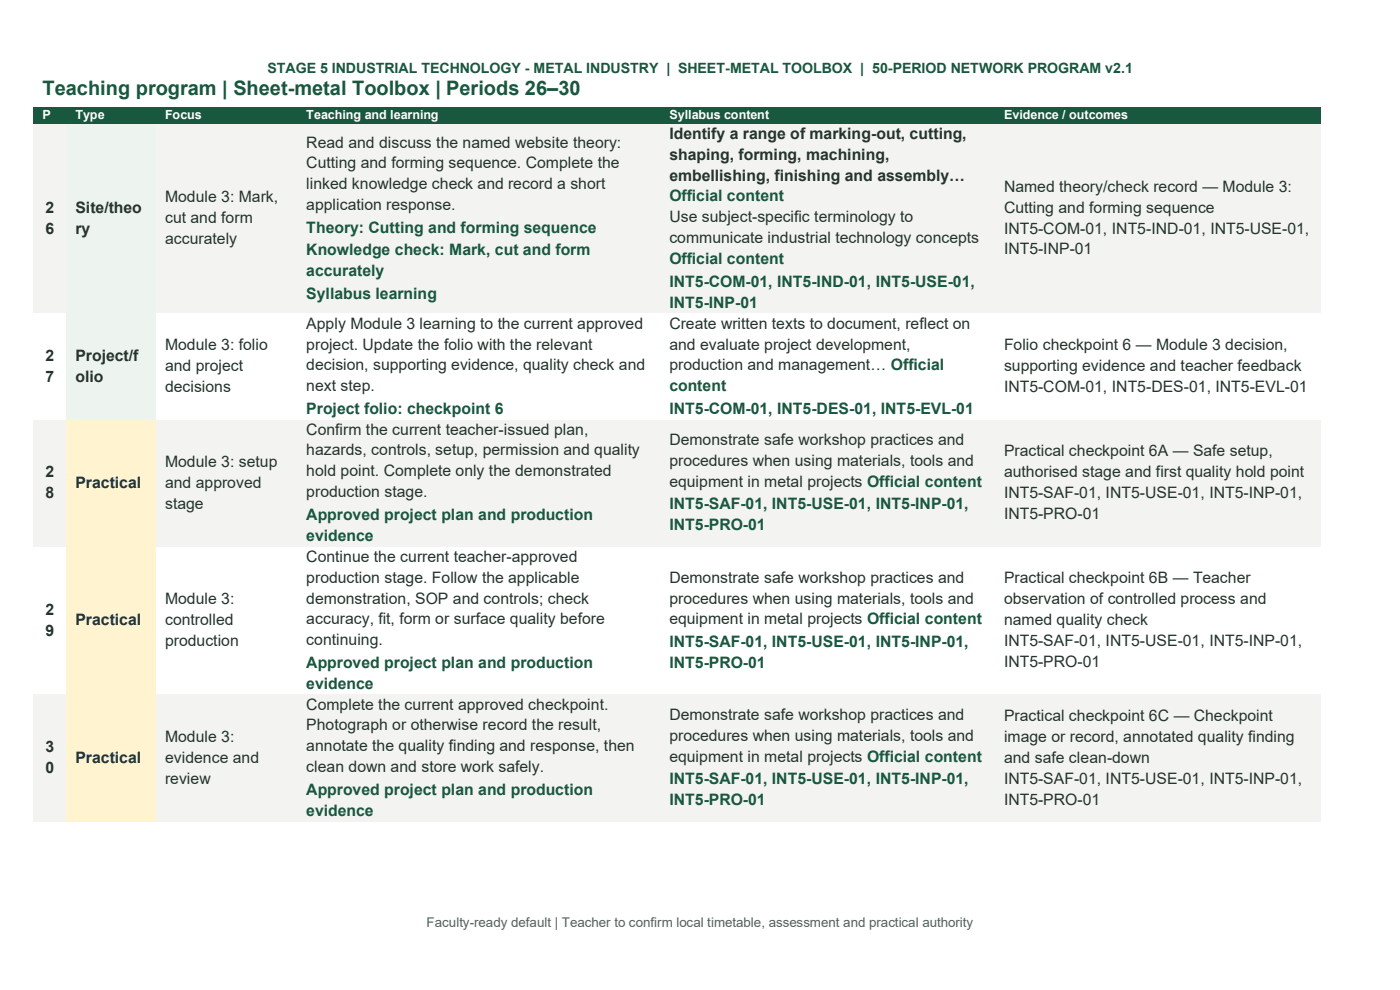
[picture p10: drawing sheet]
<svg xmlns="http://www.w3.org/2000/svg" width="297mm" height="210mm" viewBox="0 0 297 210" stroke-linecap="round" stroke-linejoin="round" font-family="sans-serif">
<defs><g id="words">
<text font-size="4.2" fill="#17583f" x="9" y="20.1">Teaching program | Sheet-metal Toolbox | Periods 26–30</text>
<g font-size="3.3" fill="#25342d">
<text x="142" y="29.4">Identify a range of marking-out, cutting,</text>
<text x="65" y="31.3">Read and discuss the named website theory:</text>
<text x="65" y="35.7">Cutting and forming sequence. Complete the</text>
<text x="142" y="33.9">shaping, forming, machining,</text>
<text x="65" y="40.2">linked knowledge check and record a short</text>
<text x="142" y="38.3">embellishing, finishing and assembly…</text>
<text x="213" y="40.7">Named theory/check record — Module 3:</text>
<text x="9.7" y="45.1">2</text>
<text x="16" y="45.1">Site/theo</text>
<text x="35" y="42.9">Module 3: Mark,</text>
<text x="35" y="47.3">cut and form</text>
<text x="65" y="44.6">application response.</text>
<text x="142" y="47.2">Use subject-specific terminology to</text>
<text x="213" y="45.1">Cutting and forming sequence</text>
<text x="9.7" y="49.6">6</text>
<text x="16" y="49.6">ry</text>
<text x="35" y="51.8">accurately</text>
<text x="142" y="51.6">communicate industrial technology concepts</text>
<text x="213" y="49.6">INT5-COM-01, INT5-IND-01, INT5-USE-01,</text>
<text x="213" y="54">INT5-INP-01</text>
<text x="65" y="69.7">Apply Module 3 learning to the current approved</text>
<text x="142" y="69.7">Create written texts to document, reflect on</text>
<text x="9.7" y="76.5">2</text>
<text x="16" y="76.5">Project/f</text>
<text x="35" y="74.3">Module 3: folio</text>
<text x="65" y="74.1">project. Update the folio with the relevant</text>
<text x="142" y="74.1">and evaluate project development,</text>
<text x="213" y="74.3">Folio checkpoint 6 — Module 3 decision,</text>
<text x="9.7" y="81">7</text>
<text x="16" y="81">olio</text>
<text x="35" y="78.7">and project</text>
<text x="35" y="83.2">decisions</text>
<text x="65" y="78.5">decision, supporting evidence, quality check and</text>
<text x="65" y="83">next step.</text>
<text x="142" y="78.5">production and management… Official</text>
<text x="213" y="78.7">supporting evidence and teacher feedback</text>
<text x="213" y="83.2">INT5-COM-01, INT5-DES-01, INT5-EVL-01</text>
<text x="65" y="92.2">Confirm the current teacher-issued plan,</text>
<text x="142" y="94.4">Demonstrate safe workshop practices and</text>
<text x="9.7" y="101.2">2</text>
<text x="35" y="99">Module 3: setup</text>
<text x="65" y="96.6">hazards, controls, setup, permission and quality</text>
<text x="65" y="101.1">hold point. Complete only the demonstrated</text>
<text x="142" y="98.9">procedures when using materials, tools and</text>
<text x="213" y="96.8">Practical checkpoint 6A — Safe setup,</text>
<text x="213" y="101.2">authorised stage and first quality hold point</text>
<text x="9.7" y="105.7">8</text>
<text x="16" y="103.5">Practical</text>
<text x="35" y="103.5">and approved</text>
<text x="35" y="107.9">stage</text>
<text x="65" y="105.5">production stage.</text>
<text x="142" y="103.3">equipment in metal projects Official content</text>
<text x="213" y="105.7">INT5-SAF-01, INT5-USE-01, INT5-INP-01,</text>
<text x="213" y="110.1">INT5-PRO-01</text>
<text x="65" y="119.2">Continue the current teacher-approved</text>
<text x="65" y="123.6">production stage. Follow the applicable</text>
<text x="142" y="123.6">Demonstrate safe workshop practices and</text>
<text x="213" y="123.8">Practical checkpoint 6B — Teacher</text>
<text x="9.7" y="130.4">2</text>
<text x="35" y="128.2">Module 3:</text>
<text x="65" y="128">demonstration, SOP and controls; check</text>
<text x="142" y="128">procedures when using materials, tools and</text>
<text x="213" y="128.2">observation of controlled process and</text>
<text x="9.7" y="134.9">9</text>
<text x="16" y="132.6">Practical</text>
<text x="35" y="132.6">controlled</text>
<text x="35" y="137.1">production</text>
<text x="65" y="132.4">accuracy, fit, form or surface quality before</text>
<text x="65" y="136.9">continuing.</text>
<text x="142" y="132.4">equipment in metal projects Official content</text>
<text x="213" y="132.6">named quality check</text>
<text x="213" y="137.1">INT5-SAF-01, INT5-USE-01, INT5-INP-01,</text>
<text x="213" y="141.5">INT5-PRO-01</text>
<text x="65" y="150.5">Complete the current approved checkpoint.</text>
<text x="65" y="155">Photograph or otherwise record the result,</text>
<text x="142" y="152.8">Demonstrate safe workshop practices and</text>
<text x="213" y="152.9">Practical checkpoint 6C — Checkpoint</text>
<text x="9.7" y="159.6">3</text>
<text x="16" y="161.8">Practical</text>
<text x="35" y="157.3">Module 3:</text>
<text x="35" y="161.8">evidence and</text>
<text x="65" y="159.4">annotate the quality finding and response, then</text>
<text x="142" y="157.2">procedures when using materials, tools and</text>
<text x="142" y="161.6">equipment in metal projects Official content</text>
<text x="213" y="157.3">image or record, annotated quality finding</text>
<text x="213" y="161.8">and safe clean-down</text>
<text x="9.7" y="164">0</text>
<text x="35" y="166.2">review</text>
<text x="65" y="163.8">clean down and store work safely.</text>
<text x="213" y="166.2">INT5-SAF-01, INT5-USE-01, INT5-INP-01,</text>
<text x="213" y="170.7">INT5-PRO-01</text>
</g>
<g font-size="3.3" fill="#17583f">
<text x="142" y="42.7">Official content</text>
<text x="65" y="49.4">Theory: Cutting and forming sequence</text>
<text x="65" y="54.2">Knowledge check: Mark, cut and form</text>
<text x="65" y="58.6">accurately</text>
<text x="142" y="56">Official content</text>
<text x="65" y="63.4">Syllabus learning</text>
<text x="142" y="60.8">INT5-COM-01, INT5-IND-01, INT5-USE-01,</text>
<text x="142" y="65.2">INT5-INP-01</text>
<text x="142" y="83">content</text>
<text x="65" y="87.8">Project folio: checkpoint 6</text>
<text x="142" y="87.8">INT5-COM-01, INT5-DES-01, INT5-EVL-01</text>
<text x="65" y="110.3">Approved project plan and production</text>
<text x="142" y="108.1">INT5-SAF-01, INT5-USE-01, INT5-INP-01,</text>
<text x="142" y="112.5">INT5-PRO-01</text>
<text x="65" y="114.7">evidence</text>
<text x="142" y="137.2">INT5-SAF-01, INT5-USE-01, INT5-INP-01,</text>
<text x="65" y="141.7">Approved project plan and production</text>
<text x="142" y="141.7">INT5-PRO-01</text>
<text x="65" y="146.1">evidence</text>
<text x="142" y="166.4">INT5-SAF-01, INT5-USE-01, INT5-INP-01,</text>
<text x="65" y="168.6">Approved project plan and production</text>
<text x="65" y="173.1">evidence</text>
<text x="142" y="170.9">INT5-PRO-01</text>
</g>
<text font-size="3" fill="#17583f" x="56.7" y="15.5">STAGE 5 INDUSTRIAL TECHNOLOGY - METAL INDUSTRY | SHEET-METAL TOOLBOX | 50-PERIOD NETWORK PROGRAM v2.1</text>
<text font-size="2.8" fill="#51645b" x="90.5" y="196.8">Faculty-ready default | Teacher to confirm local timetable, assessment and practical authority</text>
<g font-size="2.7" fill="#fff">
<text x="9" y="25.3">P</text>
<text x="16" y="25.3">Type</text>
<text x="35" y="25.3">Focus</text>
<text x="65" y="25.3">Teaching and learning</text>
<text x="142" y="25.3">Syllabus content</text>
<text x="213" y="25.3">Evidence / outcomes</text>
</g>
</g></defs>
<g fill="#17583f">
<path d="M7.1 22.8h7v3.5h-7z" fill-rule="evenodd"/>
<path d="M9 22.8h3.2v3.5h-3.2z" fill-rule="evenodd"/>
<path d="M14.1 22.8h19v3.5h-19z" fill-rule="evenodd"/>
<path d="M16 22.8h15.2v3.5h-15.2z" fill-rule="evenodd"/>
<path d="M33.1 22.8h30v3.5h-30z" fill-rule="evenodd"/>
<path d="M35 22.8h26.2v3.5h-26.2z" fill-rule="evenodd"/>
<path d="M63.1 22.8h77v3.5h-77z" fill-rule="evenodd"/>
<path d="M65 22.8h73.2v3.5h-73.2z" fill-rule="evenodd"/>
<path d="M140.1 22.8h71v3.5h-71z" fill-rule="evenodd"/>
<path d="M142 22.8h67.2v3.5h-67.2z" fill-rule="evenodd"/>
<path d="M211.1 22.8h69v3.5h-69z" fill-rule="evenodd"/>
<path d="M213 22.8h65.2v3.5h-65.2z" fill-rule="evenodd"/>
</g>
<g fill="#f3f4f2">
<path d="M7.1 26.3h7v40.3h-7z" fill-rule="evenodd"/>
<path d="M9 42h3.2v4.4h-3.2z" fill-rule="evenodd"/>
<path d="M9 46.4h3.2v4.4h-3.2z" fill-rule="evenodd"/>
</g>
<g fill="#edf4ef">
<path d="M14.1 26.3h19v40.3h-19z" fill-rule="evenodd"/>
<path d="M16 42h15.2v4.4h-15.2z" fill-rule="evenodd"/>
<path d="M16 46.4h15.2v4.4h-15.2z" fill-rule="evenodd"/>
</g>
<g fill="#f3f4f2">
<path d="M33.1 26.3h30v40.3h-30z" fill-rule="evenodd"/>
<path d="M35 39.8h26.2v4.4h-26.2z" fill-rule="evenodd"/>
<path d="M35 44.2h26.2v4.4h-26.2z" fill-rule="evenodd"/>
<path d="M35 48.6h26.2v4.5h-26.2z" fill-rule="evenodd"/>
<path d="M63.1 26.3h77v40.3h-77z" fill-rule="evenodd"/>
<path d="M65 28.2h73.2v4.4h-73.2z" fill-rule="evenodd"/>
<path d="M65 32.6h73.2v4.4h-73.2z" fill-rule="evenodd"/>
<path d="M65 37h73.2v4.5h-73.2z" fill-rule="evenodd"/>
<path d="M65 41.5h73.2v4.4h-73.2z" fill-rule="evenodd"/>
<path d="M65 45.9h73.2v4.8h-73.2z" fill-rule="evenodd"/>
<path d="M65 50.7h73.2v4.8h-73.2z" fill-rule="evenodd"/>
<path d="M65 55.5h73.2v4.4h-73.2z" fill-rule="evenodd"/>
<path d="M65 59.9h73.2v4.8h-73.2z" fill-rule="evenodd"/>
<path d="M140.1 26.3h71v40.3h-71z" fill-rule="evenodd"/>
<path d="M142 26.3h67.2v4.4h-67.2z" fill-rule="evenodd"/>
<path d="M142 30.7h67.2v4.5h-67.2z" fill-rule="evenodd"/>
<path d="M142 35.2h67.2v4.4h-67.2z" fill-rule="evenodd"/>
<path d="M142 39.6h67.2v4.4h-67.2z" fill-rule="evenodd"/>
<path d="M142 44h67.2v4.5h-67.2z" fill-rule="evenodd"/>
<path d="M142 48.5h67.2v4.4h-67.2z" fill-rule="evenodd"/>
<path d="M142 52.9h67.2v4.4h-67.2z" fill-rule="evenodd"/>
<path d="M142 57.3h67.2v4.8h-67.2z" fill-rule="evenodd"/>
<path d="M142 62.1h67.2v4.5h-67.2z" fill-rule="evenodd"/>
<path d="M211.1 26.3h69v40.3h-69z" fill-rule="evenodd"/>
<path d="M213 37.6h65.2v4.4h-65.2z" fill-rule="evenodd"/>
<path d="M213 42h65.2v4.4h-65.2z" fill-rule="evenodd"/>
<path d="M213 46.4h65.2v4.4h-65.2z" fill-rule="evenodd"/>
<path d="M213 50.8h65.2v4.5h-65.2z" fill-rule="evenodd"/>
</g>
<g fill="#fff">
<path d="M7.1 66.6h7v22.5h-7z" fill-rule="evenodd"/>
<path d="M9 73.4h3.2v4.4h-3.2z" fill-rule="evenodd"/>
<path d="M9 77.8h3.2v4.4h-3.2z" fill-rule="evenodd"/>
</g>
<g fill="#edf4ef">
<path d="M14.1 66.6h19v22.5h-19z" fill-rule="evenodd"/>
<path d="M16 73.4h15.2v4.4h-15.2z" fill-rule="evenodd"/>
<path d="M16 77.8h15.2v4.4h-15.2z" fill-rule="evenodd"/>
</g>
<g fill="#fff">
<path d="M33.1 66.6h30v22.5h-30z" fill-rule="evenodd"/>
<path d="M35 71.2h26.2v4.4h-26.2z" fill-rule="evenodd"/>
<path d="M35 75.6h26.2v4.4h-26.2z" fill-rule="evenodd"/>
<path d="M35 80h26.2v4.5h-26.2z" fill-rule="evenodd"/>
<path d="M63.1 66.6h77v22.5h-77z" fill-rule="evenodd"/>
<path d="M65 66.6h73.2v4.4h-73.2z" fill-rule="evenodd"/>
<path d="M65 71h73.2v4.4h-73.2z" fill-rule="evenodd"/>
<path d="M65 75.4h73.2v4.5h-73.2z" fill-rule="evenodd"/>
<path d="M65 79.9h73.2v4.4h-73.2z" fill-rule="evenodd"/>
<path d="M65 84.3h73.2v4.8h-73.2z" fill-rule="evenodd"/>
<path d="M140.1 66.6h71v22.5h-71z" fill-rule="evenodd"/>
<path d="M142 66.6h67.2v4.4h-67.2z" fill-rule="evenodd"/>
<path d="M142 71h67.2v4.4h-67.2z" fill-rule="evenodd"/>
<path d="M142 75.4h67.2v4.5h-67.2z" fill-rule="evenodd"/>
<path d="M142 79.9h67.2v4.4h-67.2z" fill-rule="evenodd"/>
<path d="M142 84.3h67.2v4.8h-67.2z" fill-rule="evenodd"/>
<path d="M211.1 66.6h69v22.5h-69z" fill-rule="evenodd"/>
<path d="M213 71.2h65.2v4.4h-65.2z" fill-rule="evenodd"/>
<path d="M213 75.6h65.2v4.4h-65.2z" fill-rule="evenodd"/>
<path d="M213 80h65.2v4.5h-65.2z" fill-rule="evenodd"/>
</g>
<g fill="#f3f4f2">
<path d="M7.1 89.1h7v26.9h-7z" fill-rule="evenodd"/>
<path d="M9 98.1h3.2v4.4h-3.2z" fill-rule="evenodd"/>
<path d="M9 102.5h3.2v4.5h-3.2z" fill-rule="evenodd"/>
</g>
<g fill="#fff4cf">
<path d="M14.1 89.1h19v26.9h-19z" fill-rule="evenodd"/>
<path d="M16 100.3h15.2v4.5h-15.2z" fill-rule="evenodd"/>
</g>
<g fill="#f3f4f2">
<path d="M33.1 89.1h30v26.9h-30z" fill-rule="evenodd"/>
<path d="M35 95.9h26.2v4.4h-26.2z" fill-rule="evenodd"/>
<path d="M35 100.3h26.2v4.5h-26.2z" fill-rule="evenodd"/>
<path d="M35 104.8h26.2v4.4h-26.2z" fill-rule="evenodd"/>
<path d="M63.1 89.1h77v26.9h-77z" fill-rule="evenodd"/>
<path d="M65 89.1h73.2v4.4h-73.2z" fill-rule="evenodd"/>
<path d="M65 93.5h73.2v4.4h-73.2z" fill-rule="evenodd"/>
<path d="M65 97.9h73.2v4.5h-73.2z" fill-rule="evenodd"/>
<path d="M65 102.4h73.2v4.4h-73.2z" fill-rule="evenodd"/>
<path d="M65 106.8h73.2v4.8h-73.2z" fill-rule="evenodd"/>
<path d="M65 111.6h73.2v4.4h-73.2z" fill-rule="evenodd"/>
<path d="M140.1 89.1h71v26.9h-71z" fill-rule="evenodd"/>
<path d="M142 91.3h67.2v4.4h-67.2z" fill-rule="evenodd"/>
<path d="M142 95.7h67.2v4.4h-67.2z" fill-rule="evenodd"/>
<path d="M142 100.1h67.2v4.5h-67.2z" fill-rule="evenodd"/>
<path d="M142 104.6h67.2v4.8h-67.2z" fill-rule="evenodd"/>
<path d="M142 109.4h67.2v4.4h-67.2z" fill-rule="evenodd"/>
<path d="M211.1 89.1h69v26.9h-69z" fill-rule="evenodd"/>
<path d="M213 93.7h65.2v4.4h-65.2z" fill-rule="evenodd"/>
<path d="M213 98.1h65.2v4.4h-65.2z" fill-rule="evenodd"/>
<path d="M213 102.5h65.2v4.5h-65.2z" fill-rule="evenodd"/>
<path d="M213 107h65.2v4.4h-65.2z" fill-rule="evenodd"/>
</g>
<g fill="#fff">
<path d="M7.1 116h7v31.4h-7z" fill-rule="evenodd"/>
<path d="M9 127.3h3.2v4.4h-3.2z" fill-rule="evenodd"/>
<path d="M9 131.7h3.2v4.4h-3.2z" fill-rule="evenodd"/>
</g>
<g fill="#fff4cf">
<path d="M14.1 116h19v31.4h-19z" fill-rule="evenodd"/>
<path d="M16 129.5h15.2v4.4h-15.2z" fill-rule="evenodd"/>
</g>
<g fill="#fff">
<path d="M33.1 116h30v31.4h-30z" fill-rule="evenodd"/>
<path d="M35 125.1h26.2v4.4h-26.2z" fill-rule="evenodd"/>
<path d="M35 129.5h26.2v4.4h-26.2z" fill-rule="evenodd"/>
<path d="M35 133.9h26.2v4.5h-26.2z" fill-rule="evenodd"/>
<path d="M63.1 116h77v31.4h-77z" fill-rule="evenodd"/>
<path d="M65 116h73.2v4.5h-73.2z" fill-rule="evenodd"/>
<path d="M65 120.5h73.2v4.4h-73.2z" fill-rule="evenodd"/>
<path d="M65 124.9h73.2v4.4h-73.2z" fill-rule="evenodd"/>
<path d="M65 129.3h73.2v4.5h-73.2z" fill-rule="evenodd"/>
<path d="M65 133.8h73.2v4.4h-73.2z" fill-rule="evenodd"/>
<path d="M65 138.2h73.2v4.8h-73.2z" fill-rule="evenodd"/>
<path d="M65 143h73.2v4.4h-73.2z" fill-rule="evenodd"/>
<path d="M140.1 116h71v31.4h-71z" fill-rule="evenodd"/>
<path d="M142 120.5h67.2v4.4h-67.2z" fill-rule="evenodd"/>
<path d="M142 124.9h67.2v4.4h-67.2z" fill-rule="evenodd"/>
<path d="M142 129.3h67.2v4.5h-67.2z" fill-rule="evenodd"/>
<path d="M142 133.8h67.2v4.7h-67.2z" fill-rule="evenodd"/>
<path d="M142 138.5h67.2v4.5h-67.2z" fill-rule="evenodd"/>
<path d="M211.1 116h69v31.4h-69z" fill-rule="evenodd"/>
<path d="M213 120.6h65.2v4.5h-65.2z" fill-rule="evenodd"/>
<path d="M213 125.1h65.2v4.4h-65.2z" fill-rule="evenodd"/>
<path d="M213 129.5h65.2v4.4h-65.2z" fill-rule="evenodd"/>
<path d="M213 133.9h65.2v4.5h-65.2z" fill-rule="evenodd"/>
<path d="M213 138.4h65.2v4.4h-65.2z" fill-rule="evenodd"/>
</g>
<g fill="#f3f4f2">
<path d="M7.1 147.4h7v27h-7z" fill-rule="evenodd"/>
<path d="M9 156.4h3.2v4.5h-3.2z" fill-rule="evenodd"/>
<path d="M9 160.9h3.2v4.4h-3.2z" fill-rule="evenodd"/>
</g>
<g fill="#fff4cf">
<path d="M14.1 147.4h19v27h-19z" fill-rule="evenodd"/>
<path d="M16 158.7h15.2v4.4h-15.2z" fill-rule="evenodd"/>
</g>
<g fill="#f3f4f2">
<path d="M33.1 147.4h30v27h-30z" fill-rule="evenodd"/>
<path d="M35 154.2h26.2v4.5h-26.2z" fill-rule="evenodd"/>
<path d="M35 158.7h26.2v4.4h-26.2z" fill-rule="evenodd"/>
<path d="M35 163.1h26.2v4.4h-26.2z" fill-rule="evenodd"/>
<path d="M63.1 147.4h77v27h-77z" fill-rule="evenodd"/>
<path d="M65 147.4h73.2v4.4h-73.2z" fill-rule="evenodd"/>
<path d="M65 151.8h73.2v4.5h-73.2z" fill-rule="evenodd"/>
<path d="M65 156.3h73.2v4.4h-73.2z" fill-rule="evenodd"/>
<path d="M65 160.7h73.2v4.4h-73.2z" fill-rule="evenodd"/>
<path d="M65 165.1h73.2v4.8h-73.2z" fill-rule="evenodd"/>
<path d="M65 169.9h73.2v4.5h-73.2z" fill-rule="evenodd"/>
<path d="M140.1 147.4h71v27h-71z" fill-rule="evenodd"/>
<path d="M142 149.6h67.2v4.4h-67.2z" fill-rule="evenodd"/>
<path d="M142 154h67.2v4.5h-67.2z" fill-rule="evenodd"/>
<path d="M142 158.5h67.2v4.4h-67.2z" fill-rule="evenodd"/>
<path d="M142 162.9h67.2v4.8h-67.2z" fill-rule="evenodd"/>
<path d="M142 167.7h67.2v4.4h-67.2z" fill-rule="evenodd"/>
<path d="M211.1 147.4h69v27h-69z" fill-rule="evenodd"/>
<path d="M213 149.8h65.2v4.4h-65.2z" fill-rule="evenodd"/>
<path d="M213 154.2h65.2v4.5h-65.2z" fill-rule="evenodd"/>
<path d="M213 158.7h65.2v4.4h-65.2z" fill-rule="evenodd"/>
<path d="M213 163.1h65.2v4.4h-65.2z" fill-rule="evenodd"/>
<path d="M213 167.5h65.2v4.5h-65.2z" fill-rule="evenodd"/>
</g>
<use href="#words"/>
</svg>
